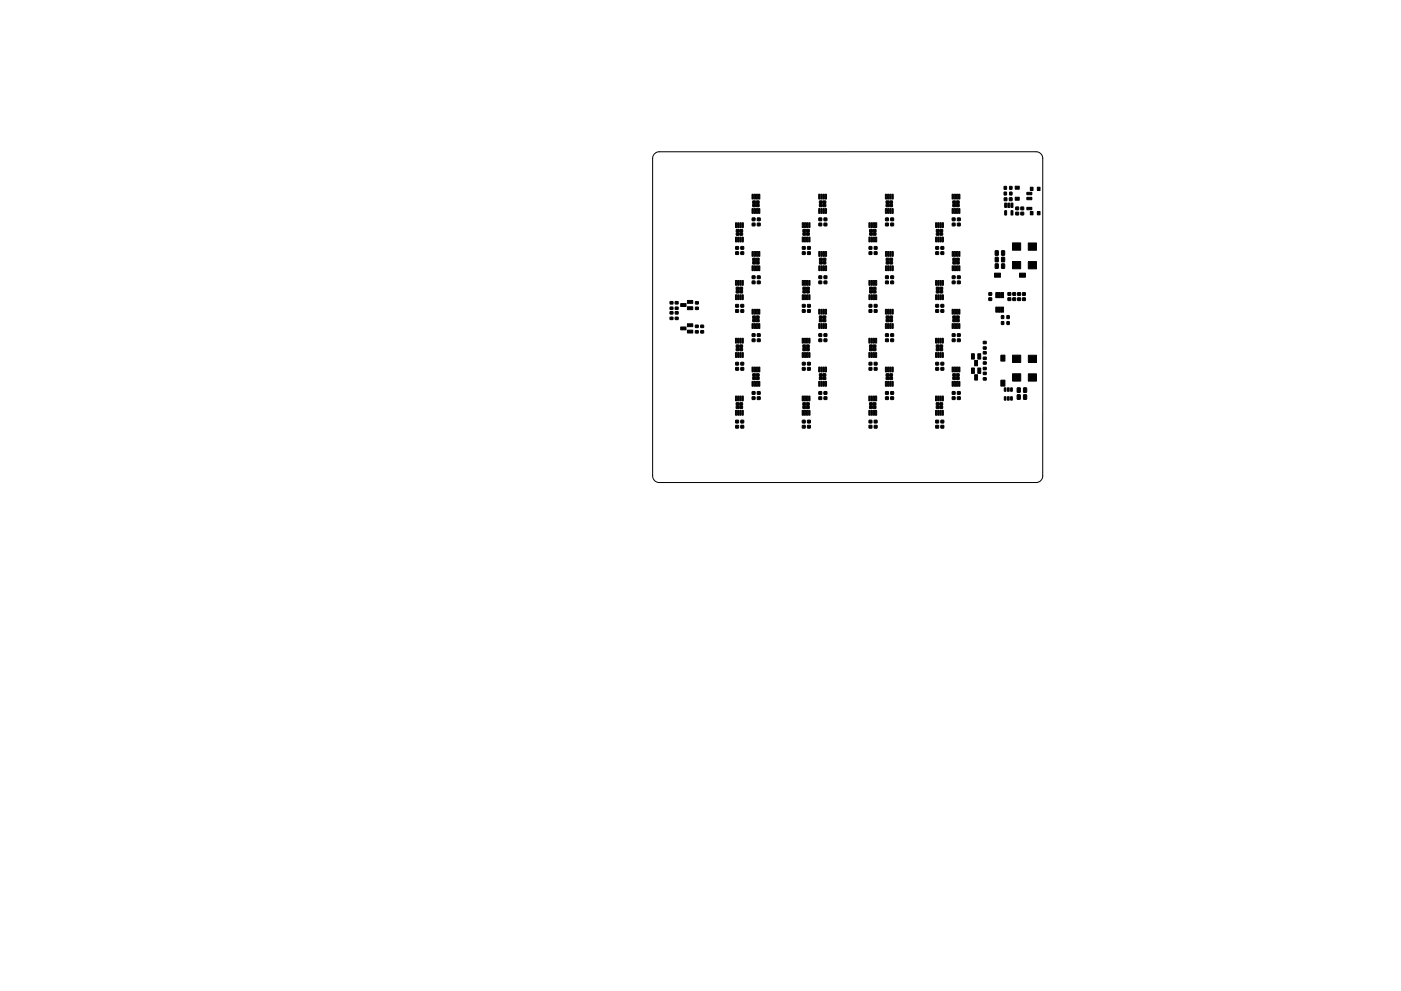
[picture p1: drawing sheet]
<svg xmlns="http://www.w3.org/2000/svg" width="420mm" height="297mm" viewBox="0 0 420 297" stroke-linecap="round" stroke-linejoin="round" font-family="sans-serif">
<path d="M196.3 46.1l.6-.4 .8-.2h113a2 2 0 0 1 2 2v95.1a2 2 0 0 1-2 2h-113a2 2 0 0 1-2-2v-95.1l.1-.7z" fill="none" stroke="#000" stroke-width=".3"/>
<g fill="#000" stroke="#000" stroke-width=".3">
<path d="M225.6 58.2l.3 .1v1.4l-.4-.1zM226.2 58.2l.4 .1-.1 1.4-.3-.1zM226.9 58.2l.3 .1v1.4l-.4-.1zM227.5 58.2l.4 .1-.1 1.4-.3-.1zM245.6 58.2l.3 .1v1.4l-.4-.1zM246.2 58.2l.4 .1-.1 1.4-.3-.1zM246.9 58.2l.3 .1v1.4l-.4-.1zM247.5 58.2l.4 .1-.1 1.4-.3-.1zM265.6 58.2l.3 .1v1.4l-.4-.1zM266.2 58.2l.4 .1-.1 1.4-.3-.1zM266.9 58.2l.3 .1v1.4l-.4-.1zM267.5 58.2l.4 .1-.1 1.4-.3-.1z"/>
<path d="M285.6 58.2l.3 .1v1.4l-.4-.1zM286.2 58.2l.4 .1-.1 1.4-.3-.1zM286.9 58.2l.3 .1v1.4l-.4-.1zM287.5 58.2l.4 .1-.1 1.4-.3-.1zM301.1 55.9h.7v.8h-.7zM301.1 57.6h.7v.8h-.7zM301.2 59.3h.7v.8h-.7zM302.8 55.9h.7v.8h-.7zM302.8 57.6h.7v.8h-.7zM302.7 59.3h.8v.8h-.8zM304.5 55.8h1.2v.9h-1.2zM307.9 59.2h1.5v.7h-1.5z"/>
<path d="M307.9 57.7h1.5v.7h-1.5zM309 56.1h.8v1h-.8zM311.1 56.1h.8v1h-.8zM220.6 66.8h.4l-.1 1.4h-.3zM220.6 71.1h.4l-.1 1.4h-.3zM220.6 73.9h.9v.8h-.9zM220.6 75.5h.9v.7h-.9zM220.8 68.8h.8v.7h-.8zM220.8 69.8h.8v.7h-.8zM221.3 66.8h.3v1.4h-.4zM221.3 71.1h.3v1.4h-.4zM221.9 66.8h.4l-.1 1.4h-.3z"/>
<path d="M221.9 71.1h.4l-.1 1.4h-.3zM221.9 69.8h.8v.7h-.8zM221.9 68.8h.8v.7h-.8zM222.6 66.8h.3v1.4h-.4zM222.6 71.1h.3v1.4h-.4zM222.2 73.9h.8v.8h-.8zM222.2 75.5h.8v.7h-.8zM225.6 62.5l.3 .1v1.4l-.4-.1zM225.6 75.4h.3v1.4h-.4zM225.6 79.7h.3v1.4h-.4zM225.6 65.4h.8v.7h-.8zM225.6 66.9h.8v.8h-.8z"/>
<path d="M225.8 60.2h.7v.7h-.7zM225.8 61.2h.7v.7h-.7zM225.8 78.4h.8v.7h-.8zM225.8 77.4h.8v.7h-.8zM226.2 62.5l.4 .1-.1 1.4-.3-.1zM226.2 75.4h.4l-.1 1.4h-.3zM226.2 79.7h.4l-.1 1.4h-.3zM226.9 62.5l.3 .1v1.4l-.4-.1zM226.9 75.4h.3v1.4h-.4zM226.9 79.7h.3v1.4h-.4zM226.8 60.2h.8v.7h-.8zM226.8 61.2h.8v.7h-.8z"/>
<path d="M226.9 78.4h.7v.7h-.7zM226.9 77.4h.7v.7h-.7zM227.5 62.5l.4 .1-.1 1.4-.3-.1zM227.5 75.4h.4l-.1 1.4h-.3zM227.5 79.7h.4l-.1 1.4h-.3zM227.1 65.4h.9v.7h-.9zM227.1 66.9h.9v.8h-.9zM240.6 66.8h.4l-.1 1.4-.3-.1zM240.6 71.1h.4l-.1 1.4-.3-.1zM240.6 73.9h.9v.8h-.9zM240.6 75.5h.9v.7h-.9zM240.8 69.8h.8v.7h-.8z"/>
<path d="M240.8 68.8h.8v.7h-.8zM241.3 66.8h.3v1.4l-.4-.1zM241.3 71.1h.3v1.4l-.4-.1zM241.9 66.8h.4l-.1 1.4-.3-.1zM241.9 71.1h.4l-.1 1.4-.3-.1zM241.9 69.8h.8v.7h-.8zM241.9 68.8h.8v.7h-.8zM242.6 66.8h.3v1.4l-.4-.1zM242.6 71.1h.3v1.4l-.4-.1zM242.2 73.9h.8v.8h-.8zM242.2 75.5h.8v.7h-.8zM245.6 62.5l.3 .1v1.4l-.4-.1z"/>
<path d="M245.6 75.4h.3v1.4h-.3zM245.6 79.7h.3v1.4h-.3zM245.6 65.4h.8v.7h-.8zM245.6 66.9h.8v.8h-.8zM245.8 61.2h.7v.7h-.7zM245.8 60.2h.7v.7h-.7zM245.8 78.4h.8v.7h-.8zM245.8 77.4h.8v.7h-.8zM246.2 62.5l.4 .1-.1 1.4-.3-.1zM246.2 75.4h.4l-.1 1.4h-.3zM246.2 79.7h.4l-.1 1.4h-.3zM246.9 62.5l.3 .1v1.4l-.4-.1z"/>
<path d="M246.9 75.4h.3v1.4h-.3zM246.9 79.7h.3v1.4h-.3zM246.9 61.2h.7v.7h-.7zM246.9 60.2h.7v.7h-.7zM246.9 78.4h.7v.7h-.7zM246.9 77.4h.7v.7h-.7zM247.5 62.5l.4 .1-.1 1.4-.3-.1zM247.5 75.4h.4l-.1 1.4h-.3zM247.5 79.7h.4l-.1 1.4h-.3zM247.1 65.4h.9v.7h-.9zM247.1 66.9h.9v.8h-.9zM260.6 66.8h.4l-.1 1.4-.3-.1z"/>
<path d="M260.6 71.1h.4l-.1 1.4-.3-.1zM260.6 73.9h.9v.8h-.9zM260.6 75.5h.9v.7h-.9zM260.8 68.8h.8v.7h-.8zM260.8 69.8h.8v.7h-.8zM261.3 66.8h.3v1.4l-.4-.1zM261.3 71.1h.3v1.4l-.4-.1zM261.9 66.8h.4l-.1 1.4-.3-.1zM261.9 71.1h.4l-.1 1.4-.3-.1zM261.9 69.8h.8v.7h-.8zM261.9 68.8h.8v.7h-.8zM262.6 66.8h.3v1.4l-.4-.1z"/>
<path d="M262.6 71.1h.3v1.4l-.4-.1zM262.2 73.9h.8v.8h-.8zM262.2 75.5h.8v.7h-.8zM265.6 62.5l.3 .1v1.4l-.4-.1zM265.6 75.4h.3v1.4h-.3zM265.6 79.7h.3v1.4h-.3zM265.6 65.4h.8v.7h-.8zM265.6 66.9h.8v.8h-.8zM265.8 60.2h.8v.7h-.8zM265.8 61.2h.8v.7h-.8zM265.8 77.4h.8v.7h-.8zM265.8 78.4h.8v.7h-.8z"/>
<path d="M266.2 62.5l.4 .1-.1 1.4-.3-.1zM266.2 75.4h.4l-.1 1.4h-.3zM266.2 79.7h.4l-.1 1.4h-.3zM266.9 62.5l.3 .1v1.4l-.4-.1zM266.9 75.4h.3v1.4h-.4zM266.9 79.7h.3v1.4h-.4zM266.8 60.2h.8v.7h-.8zM266.8 61.2h.8v.7h-.8zM266.9 77.4h.7v.7h-.7zM266.9 78.4h.7v.7h-.7zM267.5 62.5l.4 .1-.1 1.4-.3-.1zM267.5 75.4h.4l-.1 1.4h-.3z"/>
<path d="M267.5 79.7h.4l-.1 1.4h-.3zM267.1 65.4h.9v.7h-.9zM267.1 66.9h.9v.8h-.9zM280.6 66.8h.4l-.1 1.4-.3-.1zM280.6 71.1h.4l-.1 1.4-.3-.1zM280.6 73.9h.9v.8h-.9zM280.6 75.5h.9v.7h-.9zM280.8 68.8h.8v.7h-.8zM280.8 69.8h.8v.7h-.8zM281.3 66.8h.3v1.4l-.4-.1zM281.3 71.1h.3v1.4l-.4-.1zM281.9 66.8h.4l-.1 1.4-.3-.1z"/>
<path d="M281.9 71.1h.4l-.1 1.4-.3-.1zM281.9 68.8h.8v.7h-.8zM281.9 69.8h.8v.7h-.8zM282.6 66.8h.3v1.4l-.4-.1zM282.6 71.1h.3v1.4l-.4-.1zM282.2 73.9h.8v.8h-.8zM282.2 75.5h.8v.7h-.8zM285.6 62.5l.3 .1v1.4l-.4-.1zM285.6 75.4h.3v1.4h-.3zM285.6 79.7h.3v1.4h-.3zM285.6 65.4h.8v.7h-.8zM285.6 66.9h.8v.8h-.8z"/>
<path d="M285.8 61.2h.8v.7h-.8zM285.8 60.2h.8v.7h-.8zM285.8 78.4h.8v.7h-.8zM285.8 77.4h.8v.7h-.8zM286.2 62.5l.4 .1-.1 1.4-.3-.1zM286.2 75.4h.4l-.1 1.4h-.3zM286.2 79.7h.4l-.1 1.4h-.3zM286.9 62.5l.3 .1v1.4l-.4-.1zM286.9 75.4h.3v1.4h-.3zM286.9 79.7h.3v1.4h-.3zM286.8 60.2h.8v.7h-.8zM286.8 61.2h.8v.7h-.8z"/>
<path d="M286.9 77.4h.7v.7h-.7zM286.9 78.4h.7v.7h-.7zM287.5 62.5l.4 .1-.1 1.4-.3-.1zM287.5 75.4h.4l-.1 1.4h-.3zM287.5 79.7h.4l-.1 1.4h-.3zM287.1 65.4h.9v.7h-.9zM287.1 66.9h.9v.8h-.9zM298.5 77.1l.9 .1-.1 1.3-.9-.1zM298.5 75.2l.9 .1-.1 1.2-.9-.1zM300.4 77.1l.9 .1-.1 1.3-.9-.1zM300.4 75.2l.9 .1-.1 1.2-.9-.1zM301.3 60.9l.6 .1-.1 1.2-.5-.1z"/>
<path d="M301.3 63.2h.6l-.1 1.3-.5-.1zM302.3 60.9l.5 .1-.1 1.2-.5-.1zM303.2 60.9l.6 .1-.1 1.2-.5-.1zM303.2 63.2h.6l-.1 1.3-.5-.1zM304.6 63.6h.9v.8h-.9zM304.6 62.1h.9v.7h-.9zM304.5 59.1h1.2v.9h-1.2zM303.6 78.4h2.5v2.2h-2.5zM303.6 72.8h2.5v2.2h-2.5zM306.2 63.6h.8v.8h-.8zM306.2 62.1h.8v.7h-.8zM307.9 62.2h1.5v.7h-1.5z"/>
<path d="M309 63.4h.8v1h-.8zM308.4 78.4h2.4v2.2h-2.4zM308.4 72.8h2.4v2.2h-2.4zM311.1 63.4h.8v1h-.8zM201 92.1h.8v.6h-.8zM201 90.4h.8v.7h-.8zM201 93.4h.8v.7h-.8zM201 95.1h.8v.7h-.8zM202.5 90.4h.8v.7h-.8zM202.5 92.1h.8v.6h-.8zM202.5 93.4h.9v.7h-.9zM202.5 95.1h.9v.7h-.9z"/>
<path d="M204.1 98h1.6v.9h-1.6zM204.1 91h1.6v.9h-1.6zM206.2 99h1.6v.8h-1.6zM206.2 97.1h1.6v.8h-1.6zM206.2 92h1.6v.8h-1.6zM206.2 90.1h1.6v.8h-1.6zM208.6 92.1h.8v.7h-.8zM208.6 90.4h.8v.7h-.8zM208.6 97.5h.8v.7h-.8zM208.6 99.1h.8v.7h-.8zM210.2 97.5h.8v.7h-.8zM210.2 99.1h.8v.7h-.8z"/>
<path d="M220.6 84.1h.4l-.1 1.4h-.3zM220.6 88.4h.4l-.1 1.4h-.3zM220.6 91.3h.9v.7h-.9zM220.6 92.8h.9v.8h-.9zM220.8 86.1h.8v.7h-.8zM220.8 87.1h.8v.7h-.8zM221.2 84.1h.4v1.4h-.4zM221.2 88.4h.4v1.4h-.4zM221.9 84.1h.4l-.1 1.4h-.3zM221.9 88.4h.4l-.1 1.4h-.3zM221.9 87.1h.8v.7h-.8zM221.9 86.1h.8v.7h-.8z"/>
<path d="M222.5 84.1h.4v1.4h-.4zM222.5 88.4h.4v1.4h-.4zM222.2 91.3h.8v.7h-.8zM222.2 92.8h.8v.8h-.8zM225.6 92.7l.3 .1v1.3h-.4zM225.6 97l.3 .1v1.3h-.4zM225.6 82.7h.8v.8h-.8zM225.6 84.3h.8v.7h-.8zM225.6 100.1h.8v.7h-.8zM225.8 95.7h.8v.7h-.8zM225.8 94.7h.8v.7h-.8zM226.2 92.7l.4 .1-.1 1.3h-.3z"/>
<path d="M226.2 97l.4 .1-.1 1.3h-.3zM226.9 92.7l.3 .1v1.3h-.4zM226.9 97l.3 .1v1.3h-.4zM226.9 94.7h.7v.7h-.7zM226.9 95.7h.7v.7h-.7zM227.5 92.7l.4 .1-.1 1.3h-.3zM227.5 97l.4 .1-.1 1.3h-.3zM227.1 100.1h.9v.7h-.9zM227.1 82.7h.9v.8h-.9zM227.1 84.3h.9v.7h-.9zM240.6 84.1h.4l-.1 1.4h-.3zM240.6 88.4h.4l-.1 1.4h-.3z"/>
<path d="M240.6 91.3h.9v.7h-.9zM240.6 92.8h.9v.8h-.9zM240.8 87.1h.8v.7h-.8zM240.8 86.1h.8v.7h-.8zM241.3 84.1h.3v1.4h-.4zM241.3 88.4h.3v1.4h-.4zM241.9 84.1h.4l-.1 1.4h-.3zM241.9 88.4h.4l-.1 1.4h-.3zM241.9 87.1h.8v.7h-.8zM241.9 86.1h.8v.7h-.8zM242.6 84.1h.3v1.4h-.4zM242.6 88.4h.3v1.4h-.4z"/>
<path d="M242.2 91.3h.8v.7h-.8zM242.2 92.8h.8v.8h-.8zM245.6 92.7l.3 .1v1.3h-.4zM245.6 97l.3 .1v1.3h-.4zM245.6 100.1h.8v.7h-.8zM245.6 82.7h.8v.8h-.8zM245.6 84.3h.8v.7h-.8zM245.8 95.7h.8v.7h-.8zM245.8 94.7h.8v.7h-.8zM246.2 92.7l.4 .1-.1 1.3h-.3zM246.2 97l.4 .1-.1 1.3h-.3zM246.9 92.7l.3 .1v1.3h-.4z"/>
<path d="M246.9 97l.3 .1v1.3h-.4zM246.9 95.7h.7v.7h-.7zM246.9 94.7h.7v.7h-.7zM247.5 92.7l.4 .1-.1 1.3h-.3zM247.5 97l.4 .1-.1 1.3h-.3zM247.1 100.1h.9v.7h-.9zM247.1 82.7h.9v.8h-.9zM247.1 84.3h.9v.7h-.9zM260.6 84.1h.4l-.1 1.4h-.3zM260.6 88.4h.4l-.1 1.4h-.3zM260.6 91.3h.9v.7h-.9zM260.6 92.8h.9v.8h-.9z"/>
<path d="M260.8 87.1h.8v.7h-.8zM260.8 86.1h.8v.7h-.8zM261.3 84.1h.3v1.4h-.4zM261.3 88.4h.3v1.4h-.4zM261.9 84.1h.4l-.1 1.4h-.3zM261.9 88.4h.4l-.1 1.4h-.3zM261.9 86.1h.8v.7h-.8zM261.9 87.1h.8v.7h-.8zM262.6 84.1h.3v1.4h-.4zM262.6 88.4h.3v1.4h-.4zM262.2 91.3h.8v.7h-.8zM262.2 92.8h.8v.8h-.8z"/>
<path d="M265.6 92.7l.3 .1v1.3h-.4zM265.6 97l.3 .1v1.3h-.4zM265.6 100.1h.8v.7h-.8zM265.6 82.7h.8v.8h-.8zM265.6 84.3h.8v.7h-.8zM265.8 95.7h.8v.7h-.8zM265.8 94.7h.8v.7h-.8zM266.2 92.7l.4 .1-.1 1.3h-.3zM266.2 97l.4 .1-.1 1.3h-.3zM266.9 92.7l.3 .1v1.3h-.4zM266.9 97l.3 .1v1.3h-.4zM266.9 94.7h.7v.7h-.7z"/>
<path d="M266.9 95.7h.7v.7h-.7zM267.5 92.7l.4 .1-.1 1.3h-.3zM267.5 97l.4 .1-.1 1.3h-.3zM267.1 82.7h.9v.8h-.9zM267.1 84.3h.9v.7h-.9zM267.1 100.1h.9v.7h-.9zM280.6 84.1h.4l-.1 1.4h-.3zM280.6 88.4h.4l-.1 1.4h-.3zM280.6 91.3h.9v.7h-.9zM280.6 92.8h.9v.8h-.9zM280.8 87.1h.8v.7h-.8zM280.8 86.1h.8v.7h-.8z"/>
<path d="M281.3 84.1h.3v1.4h-.4zM281.3 88.4h.3v1.4h-.4zM281.9 84.1h.4l-.1 1.4h-.3zM281.9 88.4h.4l-.1 1.4h-.3zM281.9 86.1h.8v.7h-.8zM281.9 87.1h.8v.7h-.8zM282.6 84.1h.3v1.4h-.4zM282.6 88.4h.3v1.4h-.4zM282.2 91.3h.8v.7h-.8zM282.2 92.8h.8v.8h-.8zM285.6 92.7l.3 .1v1.3h-.4zM285.6 97l.3 .1v1.3h-.4z"/>
<path d="M285.6 82.7h.8v.8h-.8zM285.6 84.3h.8v.7h-.8zM285.6 100.1h.8v.7h-.8zM285.8 95.7h.8v.7h-.8zM285.8 94.7h.8v.7h-.8zM286.2 92.7l.4 .1-.1 1.3h-.3zM286.2 97l.4 .1-.1 1.3h-.3zM286.9 92.7l.3 .1v1.3h-.4zM286.9 97l.3 .1v1.3h-.4zM286.9 95.7h.7v.7h-.7zM286.9 94.7h.7v.7h-.7zM287.5 92.7l.4 .1-.1 1.3h-.3z"/>
<path d="M287.5 97l.4 .1-.1 1.3h-.3zM287.1 82.7h.9v.8h-.9zM287.1 84.3h.9v.7h-.9zM287.1 100.1h.9v.7h-.9zM296.6 87.7h.8v.8h-.8zM296.6 89.3h.8v.7h-.8zM298.6 87.7h.4v1.5h-.4zM298.6 92h.4v1.6h-.4zM299.1 87.7h.4v1.5h-.4zM299.1 92h.4v1.6h-.4zM298.5 79.1l.9 .1-.1 1.3-.9-.2zM299.6 87.7h.4v1.5h-.4z"/>
<path d="M299.6 92h.4v1.6h-.4zM298.3 81.9h1.7v1.2h-1.7zM300.1 87.7h.4v1.5h-.4zM300.1 92h.4v1.6h-.4zM300.6 87.7h.4v1.5h-.4zM300.6 92h.4v1.6h-.4zM300.3 96.4h.7v.8h-.7zM300.3 94.6h.7v.9h-.7zM300.4 79.1l.9 .1-.1 1.3-.9-.2zM302.3 89.3h.8v.7h-.8zM302.3 87.7h.8v.8h-.8zM302 96.4h.7v.8h-.7z"/>
<path d="M302 94.6h.7v.9h-.7zM303.8 89.3h.8v.8h-.8zM303.8 87.7h.8v.8h-.8zM305.2 89.3h.8v.8h-.8zM305.2 87.7h.8v.8h-.8zM306.7 89.3h.8v.8h-.8zM306.7 87.7h.8v.8h-.8zM305.7 81.9h1.8v1.2h-1.8zM220.6 118.7l.4 .1-.1 1.3h-.3zM220.6 101.4h.4l-.1 1.4h-.3zM220.6 105.7h.4l-.1 1.4h-.3zM220.6 108.6h.9v.8h-.9z"/>
<path d="M220.6 110.2h.9v.7h-.9zM220.8 104.4h.8v.7h-.8zM220.8 103.4h.8v.7h-.8zM221.2 118.7l.4 .1v1.3h-.4zM221.2 101.4h.4v1.4h-.4zM221.2 105.7h.4v1.4h-.4zM221.9 118.7l.4 .1-.1 1.3h-.3zM221.9 101.4h.4l-.1 1.4h-.3zM221.9 105.7h.4l-.1 1.4h-.3zM221.9 104.4h.8v.7h-.8zM221.9 103.4h.8v.7h-.8zM222.5 118.7l.4 .1v1.3h-.4z"/>
<path d="M222.5 101.4h.4v1.4h-.4zM222.5 105.7h.4v1.4h-.4zM222.2 108.6h.8v.8h-.8zM222.2 110.2h.8v.7h-.8zM225.6 110.1h.3v1.4l-.4-.1zM225.6 114.4h.3v1.4l-.4-.1zM225.6 117.4h.8v.8h-.8zM225.6 119h.8v.7h-.8zM225.6 101.6h.8v.8h-.8zM225.8 113h.8v.7h-.8zM225.8 112.1h.8v.7h-.8zM226.2 110.1h.4l-.1 1.4-.3-.1z"/>
<path d="M226.2 114.4h.4l-.1 1.4-.3-.1zM226.9 110.1h.3v1.4l-.4-.1zM226.9 114.4h.3v1.4l-.4-.1zM226.9 113h.7v.7h-.7zM226.9 112.1h.7v.7h-.7zM227.5 110.1h.4l-.1 1.4-.3-.1zM227.5 114.4h.4l-.1 1.4-.3-.1zM227.1 101.6h.9v.8h-.9zM227.1 117.4h.9v.8h-.9zM227.1 119h.9v.7h-.9zM240.6 118.7l.4 .1-.1 1.3h-.3zM240.6 101.4h.4l-.1 1.4h-.3z"/>
<path d="M240.6 105.7h.4l-.1 1.4h-.3zM240.6 108.6h.9v.8h-.9zM240.6 110.2h.9v.7h-.9zM240.8 103.4h.8v.7h-.8zM240.8 104.4h.8v.7h-.8zM241.2 118.7l.4 .1v1.3h-.4zM241.2 101.4h.4v1.4h-.4zM241.2 105.7h.4v1.4h-.4zM241.9 118.7l.4 .1-.1 1.3h-.3zM241.9 101.4h.4l-.1 1.4h-.3zM241.9 105.7h.4l-.1 1.4h-.3zM241.9 103.4h.8v.7h-.8z"/>
<path d="M241.9 104.4h.8v.7h-.8zM242.5 118.7l.4 .1v1.3h-.4zM242.5 101.4h.4v1.4h-.4zM242.5 105.7h.4v1.4h-.4zM242.2 108.6h.8v.8h-.8zM242.2 110.2h.8v.7h-.8zM245.6 110.1h.3v1.4l-.4-.1zM245.6 114.4h.3v1.4l-.4-.1zM245.6 117.4h.8v.8h-.8zM245.6 119h.8v.7h-.8zM245.6 101.6h.8v.8h-.8zM245.8 112.1h.8v.7h-.8z"/>
<path d="M245.8 113h.8v.7h-.8zM246.2 110.1h.4l-.1 1.4-.3-.1zM246.2 114.4h.4l-.1 1.4-.3-.1zM246.9 110.1h.3v1.4l-.4-.1zM246.9 114.4h.3v1.4l-.4-.1zM246.9 112.1h.7v.7h-.7zM246.9 113h.7v.7h-.7zM247.5 110.1h.4l-.1 1.4-.3-.1zM247.5 114.4h.4l-.1 1.4-.3-.1zM247.1 101.6h.9v.8h-.9zM247.1 117.4h.9v.8h-.9zM247.1 119h.9v.7h-.9z"/>
<path d="M260.6 101.4h.4l-.1 1.4h-.3zM260.6 105.7h.4l-.1 1.4h-.3zM260.6 118.7l.4 .1-.1 1.3h-.3zM260.6 108.6h.9v.8h-.9zM260.6 110.2h.9v.7h-.9zM260.8 103.4h.8v.7h-.8zM260.8 104.4h.8v.7h-.8zM261.2 101.4h.4v1.4h-.4zM261.2 105.7h.4v1.4h-.4zM261.2 118.7l.4 .1v1.3h-.4zM261.9 101.4h.4l-.1 1.4h-.3zM261.9 105.7h.4l-.1 1.4h-.3z"/>
<path d="M261.9 118.7l.4 .1-.1 1.3h-.3zM261.9 103.4h.8v.7h-.8zM261.9 104.4h.8v.7h-.8zM262.5 101.4h.4l-.1 1.4h-.3zM262.5 105.7h.4l-.1 1.4h-.3zM262.5 118.7l.4 .1-.1 1.3h-.3zM262.2 108.6h.8v.8h-.8zM262.2 110.2h.8v.7h-.8zM265.6 110.1h.3v1.4l-.4-.1zM265.6 114.4h.3v1.4l-.4-.1zM265.6 117.4h.8v.8h-.8zM265.6 119h.8v.7h-.8z"/>
<path d="M265.6 101.6h.8v.8h-.8zM265.8 112.1h.8v.7h-.8zM265.8 113h.8v.7h-.8zM266.2 110.1h.4l-.1 1.4-.3-.1zM266.2 114.4h.4l-.1 1.4-.3-.1zM266.9 110.1h.3v1.4l-.4-.1zM266.9 114.4h.3v1.4l-.4-.1zM266.9 113h.7v.7h-.7zM266.9 112.1h.7v.7h-.7zM267.5 110.1h.4l-.1 1.4-.3-.1zM267.5 114.4h.4l-.1 1.4-.3-.1zM267.1 101.6h.9v.8h-.9z"/>
<path d="M267.1 117.4h.9v.8h-.9zM267.1 119h.9v.7h-.9zM280.6 118.7l.4 .1-.1 1.3h-.3zM280.6 101.4h.4l-.1 1.4h-.3zM280.6 105.7h.4l-.1 1.4h-.3zM280.6 108.6h.9v.8h-.9zM280.6 110.2h.9v.7h-.9zM280.8 103.4h.8v.7h-.8zM280.8 104.4h.8v.7h-.8zM281.2 118.7l.4 .1v1.3h-.4zM281.2 101.4h.4v1.4h-.4zM281.2 105.7h.4v1.4h-.4z"/>
<path d="M281.9 118.7l.4 .1-.1 1.3h-.3zM281.9 101.4h.4l-.1 1.4h-.3zM281.9 105.7h.4l-.1 1.4h-.3zM281.9 104.4h.8v.7h-.8zM281.9 103.4h.8v.7h-.8zM282.5 118.7l.4 .1-.1 1.3h-.3zM282.5 101.4h.4l-.1 1.4h-.3zM282.5 105.7h.4l-.1 1.4h-.3zM282.2 108.6h.8v.8h-.8zM282.2 110.2h.8v.7h-.8zM285.6 110.1h.3v1.4l-.4-.1zM285.6 114.4h.3v1.4l-.4-.1z"/>
<path d="M285.6 101.6h.8v.8h-.8zM285.6 117.4h.8v.8h-.8zM285.6 119h.8v.7h-.8zM285.8 113h.8v.7h-.8zM285.8 112.1h.8v.7h-.8zM286.2 110.1h.4l-.1 1.4-.3-.1zM286.2 114.4h.4l-.1 1.4-.3-.1zM286.9 110.1h.3v1.4l-.4-.1zM286.9 114.4h.3v1.4l-.4-.1zM286.9 112.1h.7v.7h-.7zM286.9 113h.7v.7h-.7zM287.5 110.1h.4l-.1 1.4-.3-.1z"/>
<path d="M287.5 114.4h.4l-.1 1.4-.3-.1zM287.1 101.6h.9v.8h-.9zM287.1 117.4h.9v.8h-.9zM287.1 119h.9v.7h-.9zM291.3 106h.9v1.6h-.9zM291.3 110.3h.9v1.6h-.9zM292.3 108h.9v1.6h-.9zM292.3 112.3h.9v1.6h-.9zM293.2 106h.9v1.6h-.9zM293.2 110.3h.9v1.6h-.9zM294.9 110.1h.8v.7h-.8zM294.9 108.5h.8v.7h-.8z"/>
<path d="M294.9 102.3h.8v.7h-.8zM294.9 104h.8v.7h-.8zM294.9 111.6h.8v.7h-.8zM294.9 113.2h.8v.7h-.8zM294.9 105.4h.8v.7h-.8zM294.9 107.1h.8v.6h-.8zM300.2 106.5h1.2v1.7h-1.2zM300.2 113.9h1.2v1.8h-1.2zM301.2 116.3h.5v1h-.5zM301.2 118.9h.5v1h-.5zM302.1 116.3h.5v1h-.5zM302.1 118.9h.5v1h-.5z"/>
<path d="M303.1 116.3h.5v1h-.5zM303.1 118.9h.5v1h-.5zM303.7 106.5h2.4v2.1h-2.4zM303.7 112h2.4v2.2h-2.4zM305.1 116.3l.9 .1-.1 1.2-.9-.1zM305.1 118.4h.9l-.1 1.3-.9-.1zM307 116.3l.9 .1-.1 1.2-.9-.1zM307 118.4h.9l-.1 1.3-.9-.1zM308.4 106.5h2.4v2.2h-2.4zM308.4 112.1h2.4v2.1h-2.4zM220.6 123l.4 .1-.1 1.3h-.3zM220.6 126h.9v.7h-.9z"/>
<path d="M220.6 127.5h.9v.8h-.9zM220.8 120.7h.8v.7h-.8zM220.8 121.7h.8v.7h-.8zM221.2 123l.4 .1v1.3h-.4zM221.9 123l.4 .1-.1 1.3h-.3zM221.9 121.7h.8v.7h-.8zM221.9 120.7h.8v.7h-.8zM222.5 123l.4 .1v1.3h-.4zM222.2 126h.8v.7h-.8zM222.2 127.5h.8v.8h-.8zM240.6 123l.4 .1-.1 1.3h-.3zM240.6 126h.9v.7h-.9z"/>
<path d="M240.6 127.5h.9v.8h-.9zM240.8 121.7h.8v.7h-.8zM240.8 120.7h.8v.7h-.8zM241.2 123l.4 .1v1.3h-.4zM241.9 123l.4 .1-.1 1.3h-.3zM241.9 120.7h.8v.7h-.8zM241.9 121.7h.8v.7h-.8zM242.5 123l.4 .1v1.3h-.4zM242.2 126h.8v.7h-.8zM242.2 127.5h.8v.8h-.8zM260.6 123l.4 .1-.1 1.3h-.3zM260.6 126h.9v.7h-.9z"/>
<path d="M260.6 127.5h.9v.8h-.9zM260.8 120.7h.8v.7h-.8zM260.8 121.7h.8v.7h-.8zM261.2 123l.4 .1v1.3h-.4zM261.9 123l.4 .1-.1 1.3h-.3zM261.9 120.7h.8v.7h-.8zM261.9 121.7h.8v.7h-.8zM262.5 123l.4 .1-.1 1.3h-.3zM262.2 126h.8v.7h-.8zM262.2 127.5h.8v.8h-.8zM280.6 123l.4 .1-.1 1.3h-.3zM280.6 126h.9v.7h-.9z"/>
<path d="M280.6 127.5h.9v.8h-.9zM280.8 120.7h.8v.7h-.8zM280.8 121.7h.8v.7h-.8zM281.2 123l.4 .1v1.3h-.4zM281.9 123l.4 .1-.1 1.3h-.3zM281.9 121.7h.8v.7h-.8zM281.9 120.7h.8v.7h-.8zM282.5 123l.4 .1-.1 1.3h-.3zM282.2 126h.8v.7h-.8zM282.2 127.5h.8v.8h-.8z"/>
</g>
</svg>
